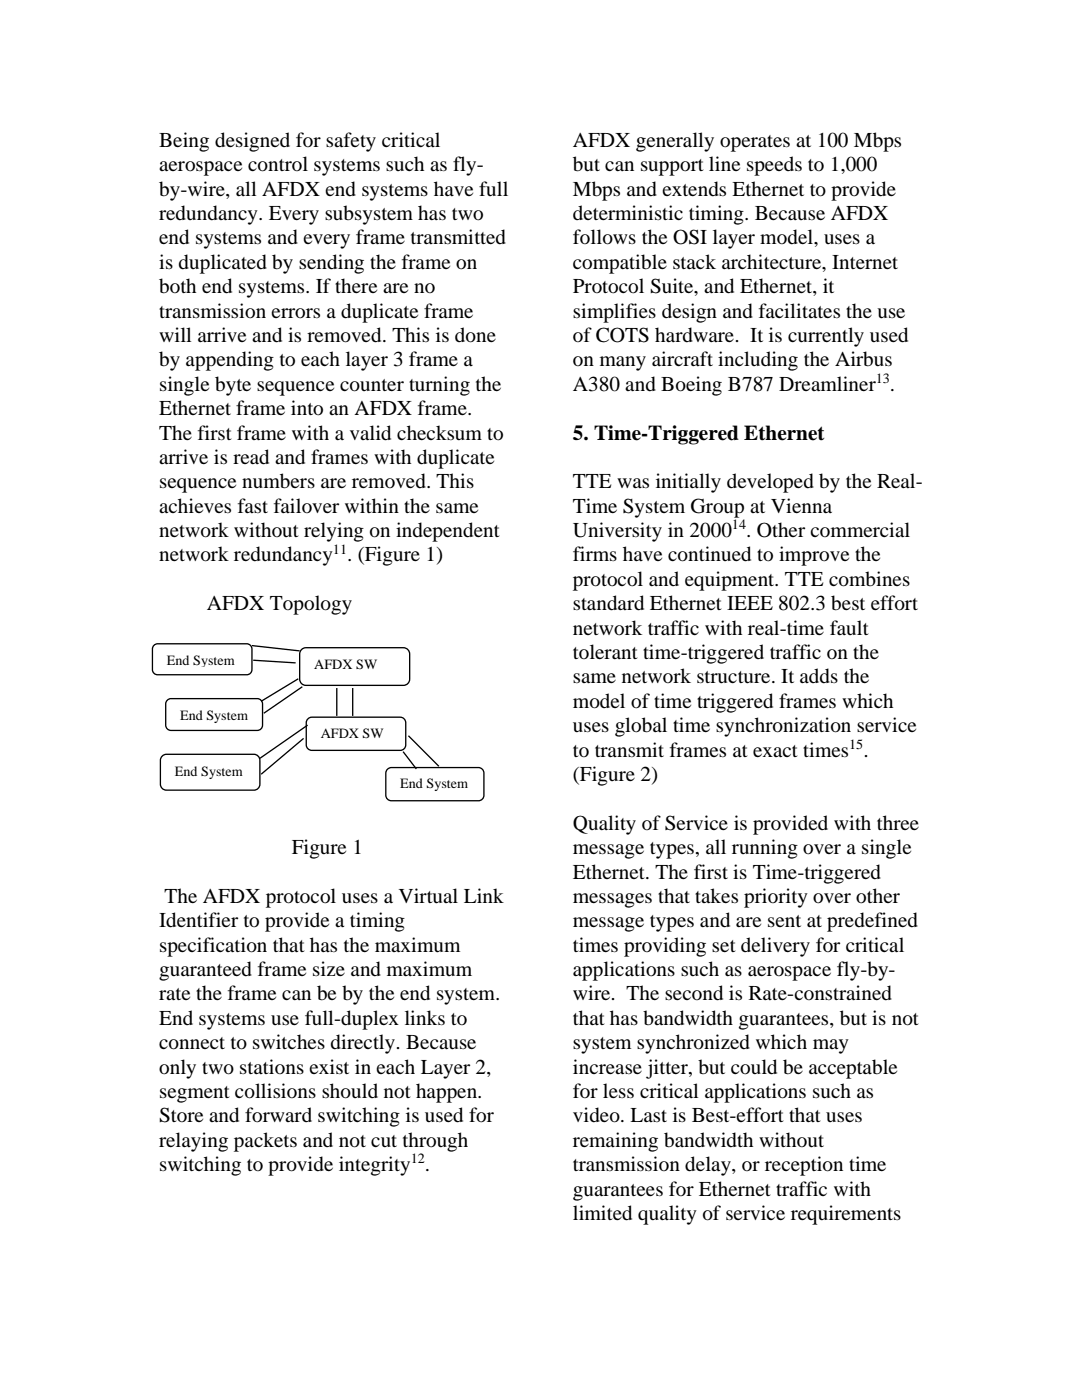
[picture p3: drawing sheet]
<svg xmlns="http://www.w3.org/2000/svg" width="216mm" height="279mm" viewBox="0 0 216 279" stroke-linecap="round" stroke-linejoin="round" font-family="sans-serif">
<defs><g id="words">
<g font-size="4.2">
<text x="31.7" y="29.3">Being designed for safety critical</text>
<text x="114.3" y="29.3">AFDX generally operates at 100 Mbps</text>
<text x="31.7" y="34.2">aerospace control systems such as fly-</text>
<text x="114.3" y="34.2">but can support line speeds to 1,000</text>
<text x="31.7" y="39">by-wire, all AFDX end systems have full</text>
<text x="114.3" y="39">Mbps and extends Ethernet to provide</text>
<text x="31.7" y="43.9">redundancy. Every subsystem has two</text>
<text x="114.3" y="43.9">deterministic timing. Because AFDX</text>
<text x="31.7" y="48.8">end systems and every frame transmitted</text>
<text x="31.7" y="53.6">is duplicated by sending the frame on</text>
<text x="114.3" y="48.8">follows the OSI layer model, uses a</text>
<text x="114.3" y="53.6">compatible stack architecture, Internet</text>
<text x="31.7" y="58.5">both end systems. If there are no</text>
<text x="114.3" y="58.5">Protocol Suite, and Ethernet, it</text>
<text x="31.7" y="63.4">transmission errors a duplicate frame</text>
<text x="114.3" y="63.4">simplifies design and facilitates the use</text>
<text x="31.7" y="68.2">will arrive and is removed. This is done</text>
<text x="114.3" y="68.2">of COTS hardware. It is currently used</text>
<text x="31.7" y="73.1">by appending to each layer 3 frame a</text>
<text x="31.7" y="78">single byte sequence counter turning the</text>
<text x="114.3" y="73.1">on many aircraft including the Airbus</text>
<text x="114.3" y="78">A380 and Boeing B787 Dreamliner .</text>
<text x="31.7" y="82.8">Ethernet frame into an AFDX frame.</text>
<text x="31.7" y="87.7">The first frame with a valid checksum to</text>
<text x="114.3" y="87.8">5. Time-Triggered Ethernet</text>
<text x="31.7" y="92.6">arrive is read and frames with duplicate</text>
<text x="31.7" y="97.5">sequence numbers are removed. This</text>
<text x="114.3" y="97.5">TTE was initially developed by the Real-</text>
<text x="31.7" y="102.3">achieves fast failover within the same</text>
<text x="31.7" y="107.2">network without relying on independent</text>
<text x="114.3" y="102.3">Time System Group at Vienna</text>
<text x="114.3" y="107.2">University in 2000 . Other commercial</text>
<text x="31.7" y="112.1">network redundancy . (Figure 1)</text>
<text x="114.3" y="112.1">firms have continued to improve the</text>
<text x="114.3" y="116.9">protocol and equipment. TTE combines</text>
<text x="41.3" y="121.8">AFDX Topology</text>
<text x="114.3" y="121.8">standard Ethernet IEEE 802.3 best effort</text>
<text x="114.3" y="126.7">network traffic with real-time fault</text>
<text x="114.3" y="131.5">tolerant time-triggered traffic on the</text>
<text x="114.3" y="136.4">same network structure. It adds the</text>
<text x="114.3" y="141.3">model of time triggered frames which</text>
<text x="114.3" y="146.1">uses global time synchronization service</text>
<text x="114.3" y="151">to transmit frames at exact times .</text>
<text x="114.3" y="155.9">(Figure 2)</text>
<text x="114.3" y="165.6">Quality of Service is provided with three</text>
<text x="58.2" y="170.5">Figure 1</text>
<text x="114.3" y="170.5">message types, all running over a single</text>
<text x="114.3" y="175.3">Ethernet. The first is Time-triggered</text>
<text x="31.8" y="185.1">Identifier to provide a timing</text>
<text x="32.8" y="180.2">The AFDX protocol uses a Virtual Link</text>
<text x="114.3" y="180.2">messages that takes priority over other</text>
<text x="114.3" y="185.1">message types and are sent at predefined</text>
<text x="31.8" y="189.9">specification that has the maximum</text>
<text x="114.3" y="189.9">times providing set delivery for critical</text>
<text x="31.8" y="194.8">guaranteed frame size and maximum</text>
<text x="114.3" y="194.8">applications such as aerospace fly-by-</text>
<text x="31.8" y="199.7">rate the frame can be by the end system.</text>
<text x="114.3" y="199.7">wire. The second is Rate-constrained</text>
<text x="31.8" y="204.5">End systems use full-duplex links to</text>
<text x="31.8" y="209.4">connect to switches directly. Because</text>
<text x="114.3" y="204.5">that has bandwidth guarantees, but is not</text>
<text x="114.3" y="209.4">system synchronized which may</text>
<text x="31.8" y="214.3">only two stations exist in each Layer 2,</text>
<text x="114.3" y="214.3">increase jitter, but could be acceptable</text>
<text x="31.8" y="219.1">segment collisions should not happen.</text>
<text x="114.3" y="219.1">for less critical applications such as</text>
<text x="31.8" y="224">Store and forward switching is used for</text>
<text x="114.3" y="224">video. Last is Best-effort that uses</text>
<text x="31.8" y="228.9">relaying packets and not cut through</text>
<text x="31.8" y="233.7">switching to provide integrity .</text>
<text x="114.3" y="228.9">remaining bandwidth without</text>
<text x="114.3" y="233.7">transmission delay, or reception time</text>
<text x="114.3" y="238.6">guarantees for Ethernet traffic with</text>
<text x="114.3" y="243.5">limited quality of service requirements</text>
</g>
<g font-size="2.8">
<text x="174.8" y="76.4">13</text>
<text x="146" y="105.6">14</text>
<text x="66.4" y="110.5">11</text>
<text x="33.3" y="132.6">End System</text>
<text x="62.7" y="133.6">AFDX SW</text>
<text x="35.9" y="143.6">End System</text>
<text x="64" y="147.3">AFDX SW</text>
<text x="169.4" y="149.4">15</text>
<text x="34.9" y="154.8">End System</text>
<text x="79.9" y="157.4">End System</text>
<text x="82" y="232.2">12</text>
</g>
</g></defs>
<path d="M30.8 128.7l.7-.2h17.7a1.04 1.04 0 0 1 1.1 1v4.1a1.02 1.02 0 0 1-1.1 1.1h-17.7a1.02 1.02 0 0 1-1.1-1.1v-4.1l.1-.3z" fill="none" stroke="#000" stroke-width=".26"/>
<path d="M60.3 129.5l.7-.2h19.5a1.25 1.25 0 0 1 1.2 1.2v5a1.24 1.24 0 0 1-1.2 1.3h-19.5a1.24 1.24 0 0 1-1.2-1.3v-5l.1-.4z" fill-rule="evenodd" fill="#fff"/>
<path d="M60.3 129.5l.7-.2h19.5a1.25 1.25 0 0 1 1.2 1.2v5a1.24 1.24 0 0 1-1.2 1.3h-19.5a1.24 1.24 0 0 1-1.2-1.3v-5l.1-.4z" fill="none" stroke="#000" stroke-width=".26"/>
<path d="M33.5 139.6l.6-.2h17.2a1.06 1.06 0 0 1 1.1 1.1v4.2a1.05 1.05 0 0 1-1.1 1.1h-17.2a1.06 1.06 0 0 1-1-1.1v-4.2v-.3z" fill-rule="evenodd" fill="#fff"/>
<path d="M33.5 139.6l.6-.2h17.2a1.06 1.06 0 0 1 1.1 1.1v4.2a1.05 1.05 0 0 1-1.1 1.1h-17.2a1.06 1.06 0 0 1-1-1.1v-4.2v-.3z" fill="none" stroke="#000" stroke-width=".26"/>
<path d="M32.2 151l.6-.4 .4-.1h17.5a1.2 1.2 0 0 1 1.2 1.2v4.8a1.18 1.18 0 0 1-1.2 1.2h-17.5a1.2 1.2 0 0 1-1.2-1.2v-4.8z" fill-rule="evenodd" fill="#fff"/>
<path d="M32.2 151l.6-.4 .4-.1h17.5a1.2 1.2 0 0 1 1.2 1.2v4.8a1.18 1.18 0 0 1-1.2 1.2h-17.5a1.2 1.2 0 0 1-1.2-1.2v-4.8z" fill="none" stroke="#000" stroke-width=".26"/>
<path d="M61.6 143.3l.6-.2h17.7a1.11 1.11 0 0 1 1.1 1.2v4.4a1.09 1.09 0 0 1-1.1 1.1h-17.7a1.11 1.11 0 0 1-1.1-1.1v-4.4l.1-.4z" fill-rule="evenodd" fill="#fff"/>
<path d="M61.6 143.3l.6-.2h17.7a1.11 1.11 0 0 1 1.1 1.2v4.4a1.09 1.09 0 0 1-1.1 1.1h-17.7a1.11 1.11 0 0 1-1.1-1.1v-4.4l.1-.4z" fill="none" stroke="#000" stroke-width=".26"/>
<path d="M77.4 153.4l.7-.2h17.4a1.11 1.11 0 0 1 1.1 1.1v4.4a1.09 1.09 0 0 1-1.1 1.1h-17.4a1.11 1.11 0 0 1-1.1-1.1v-4.4v-.3z" fill-rule="evenodd" fill="#fff"/>
<path d="M50.3 128.8l9.5 1.1M50.5 131.8l8.5 .5M59.5 135.5l-7.4 4.5M60.3 137.1l-7.7 5.2M67.2 137.3v5.6M70.4 137.3v5.6M60.6 147.4l-8.5 7.1M61.4 144.7l-9.5 6.6M77.4 153.4l.7-.2h17.4a1.11 1.11 0 0 1 1.1 1.1v4.4a1.09 1.09 0 0 1-1.1 1.1h-17.4a1.11 1.11 0 0 1-1.1-1.1v-4.4v-.3zM80.4 150l2.7 3.5M81.5 146.8l6.1 6.1" fill="none" stroke="#000" stroke-width=".26"/>
<use href="#words"/>
</svg>
